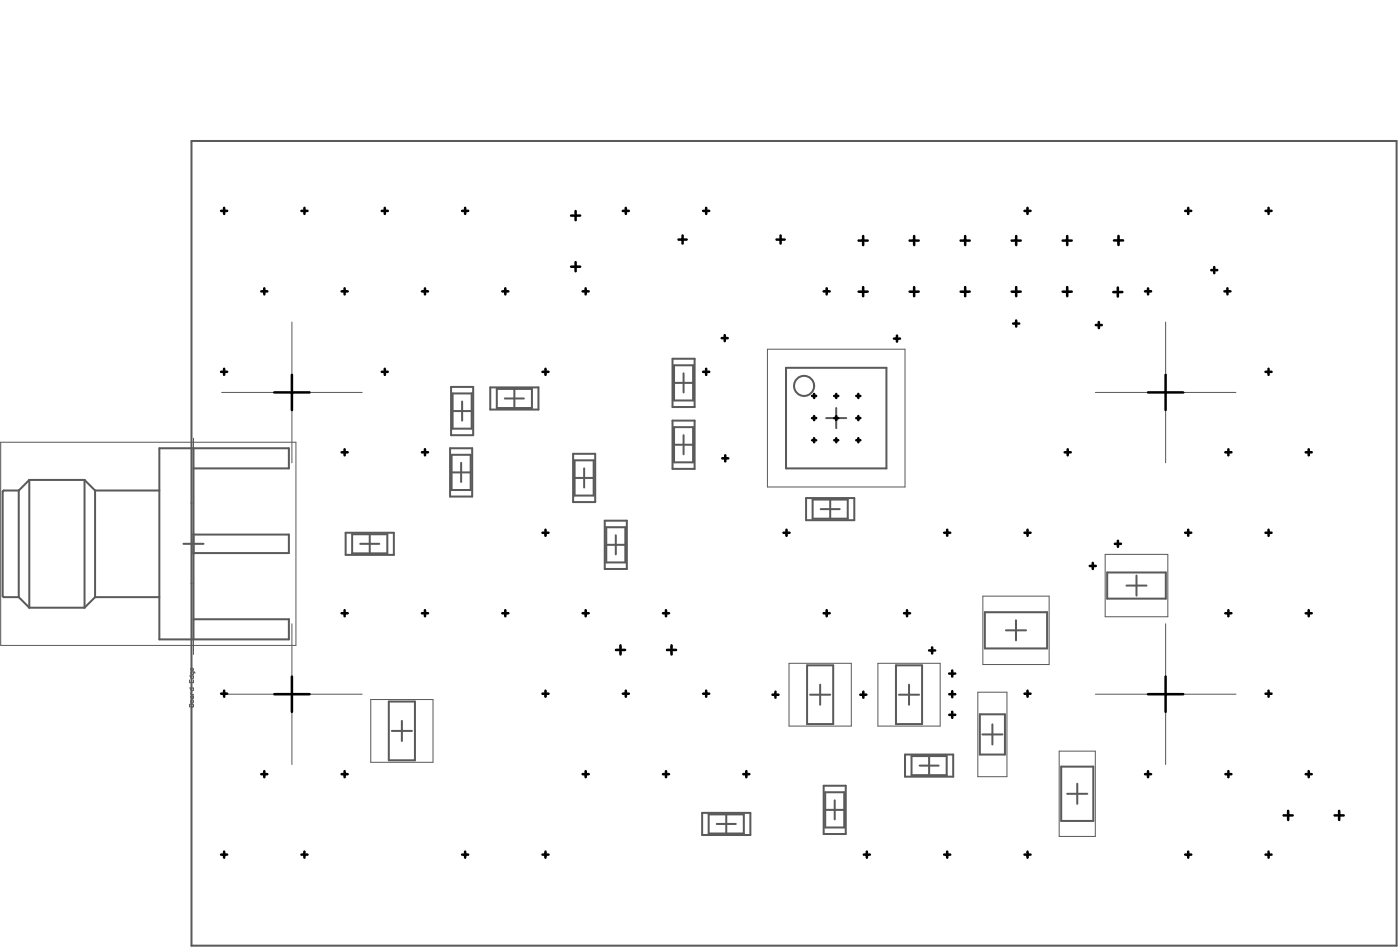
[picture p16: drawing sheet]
<svg xmlns="http://www.w3.org/2000/svg" width="232mm" height="157mm" viewBox="0 0 232 157" stroke-linecap="round" stroke-linejoin="round" font-family="sans-serif">
<g fill="none" stroke="#5a5a5a" stroke-width=".33">
<path d="M31.7 23.3h199.5v133.1h-199.5zM111.3 59.3h3.7v8h-3.7zM4.9 79.4l-1.8 1.7M4.9 79.4v21.1M4.9 79.4h9.1M14 79.4l1.7 1.7M14 79.4v21.1M32 74.2v31.6M32 77.5h15.8v-3.3h-21.4v31.6h21.4v-3.4h-15.8M74.5 74.2h3.7v7.9h-3.7zM74.7 64h3.6v8h-3.6zM74.8 78.1h3.1"/>
<path d="M74.8 75.2h3.1v5.9h-3.1zM74.9 68h3.2M74.9 65.1h3.2v5.8h-3.2zM76.3 76.6v3.1M76.5 66.4v3.2M81.2 64.1h7.9v3.6h-7.9zM82.2 64.3h5.9v3.2h-5.9zM83.6 65.9h3.1M85.2 64.3v3.2M94.9 75.1h3.6v8h-3.6zM95.1 79.1h3.2M95.1 76.2h3.2v5.8h-3.2z"/>
<path d="M96.7 77.5v3.1M111.3 69.6h3.7v8h-3.7zM111.6 63.3h3.1M111.6 73.6h3.1M111.6 70.7h3.1v5.8h-3.1zM111.6 60.4h3.1v5.9h-3.1zM113.2 61.8v3.1M113.2 72v3.2M130.1 60.8h16.7v16.7h-16.7zM136.8 69.2h3.3M138.4 67.5v3.3M3.1 81.1h-2.5l-.2 .2v17.3l.2 .2h2.5"/>
<path d="M3.1 98.8l1.8 1.7M3.1 81.1v17.7M15.7 98.8l-1.7 1.7M15.7 81.1v17.7M15.7 98.8h10.7M15.7 81.1h10.7M30.4 90h3.3M32 88.4h15.8v3.1h-15.8M57.2 88.1h8v3.7h-8zM58.3 88.4h5.8v3.1h-5.8zM59.6 90h3.2M61.2 88.4v3.1"/>
<path d="M100.1 86.1h3.7v8h-3.7zM100.4 90.1h3.1M100.4 87.2h3.1v5.8h-3.1zM101.9 88.5v3.2M133.5 82.4h7.9v3.7h-7.9zM134.5 82.6h5.9v3.2h-5.9zM135.9 84.2h3.1M137.4 82.6v3.2M183.3 94.7h9.7v4.3h-9.7zM186.5 96.9h3.3M188.2 95.2v3.3M4.9 100.5h9.1"/>
<path d="M64.4 116.1h4.3v9.7h-4.3zM66.5 119.2v3.4M133.6 110.1h4.3v9.7h-4.3zM134.1 114.9h3.3M135.8 113.3v3.3M148.3 110.1h4.4v9.7h-4.4zM148.8 114.9h3.4M150.5 113.3v3.3M162.2 118.2h4.2v6.6h-4.2zM163 101.3h10.4v6h-10.4zM164.3 119.8v3.4M166.5 104.3h3.4"/>
<path d="M168.2 102.6v3.3M64.9 120.9h3.3M116.2 134.5h8v3.6h-8zM117.3 134.7h5.8v3.2h-5.8zM118.7 136.3h3.1M120.2 134.7v3.2M136.4 130h3.6v8h-3.6zM136.6 134h3.2M136.6 131.1h3.2v5.8h-3.2zM138.2 132.4v3.2M149.8 124.8h8v3.7h-8zM150.9 125.1h5.8v3.1h-5.8z"/>
<path d="M152.2 126.7h3.2M153.8 125.1v3.1M162.6 121.5h3.4M175.7 126.8h5.3v9h-5.3zM176.7 131.3h3.3M178.3 129.6v3.4"/>
<circle cx="133.1" cy="63.8" r="1.66"/>
</g>
<g fill="none" stroke="#5a5a5a" stroke-width=".17">
<path d="M48.3 53.3v23.3M127.1 57.8h22.7v22.8h-22.7zM193 53.3v23.3M.1 73.2h48.9v33.6h-48.9zM32 72.5v35.8M36.7 64.9h23.3M181.3 64.9h23.3M162.7 98.6h11v11.3h-11zM183 91.7h10.3v10.3h-10.3zM31.4 111.8h.6l-.1 .5-.3-.2v-.3M31.4 112.5v.4h.6v-.4M31.4 113.8h.6v.3l-.3 .2-.1-.5"/>
<path d="M31.5 116.5l.2 .1 .2-.1 .1 .4h-.6zM31.6 114.6l.2 .3M31.6 114.9h.4M31.7 116.9h.1M31.7 115.8l.3 .1-.1 .4-.3-.2zM31.7 112.7v.2M31.7 116.6v.3M31.8 115.1v.4l.1 .1 .1-.1v-.4h-.3l-.1 .4M32 110.6l-.1 .3h-.2l-.1-.3 .2-.1v.4M32 111.2l-.1 .4-.3-.1v-.3h.5l.2 .2M36.7 114.8h23.3M48.3 103.2v23.3"/>
<path d="M61.4 115.7h10.3v10.4h-10.3zM130.6 109.7h10.3v10.4h-10.3zM145.3 109.7h10.3v10.4h-10.3zM161.9 114.5h4.8v14h-4.8zM181.3 114.8h23.3M193 103.2v23.3M175.3 124.3h6v14.1h-6z"/>
</g>
<g fill="none" stroke="#000" stroke-width=".42">
<path d="M36.6 34.9h1M37.1 34.4v1M49.9 34.9h1M50.4 34.4v1M63.2 34.9h1M63.7 34.4v1M76.5 34.9h1M77 34.4v1M94.5 35.7h1.5M95.3 34.9v1.5M103.1 34.9h1M103.6 34.4v1"/>
<path d="M112.3 39.6h1.4M113 39v1.3M116.4 34.9h1M116.9 34.4v1M128.6 39.6h1.3M129.2 39v1.3M142.1 39.8h1.5M142.9 39v1.5M150.6 39.8h1.5M151.3 39v1.5M159 39.8h1.5M159.8 39v1.5"/>
<path d="M167.5 39.8h1.5M168.2 39v1.5M169.6 34.9h1M170.1 34.4v1M175.9 39.8h1.5M176.7 39v1.5M184.4 39.8h1.5M185.2 39v1.5M196.2 34.9h1M196.7 34.4v1M209.5 34.9h1M210 34.4v1"/>
<path d="M43.3 48.2h1M43.8 47.7v1M56.6 48.2h1M57.1 47.7v1M69.9 48.2h1M70.4 47.7v1M83.2 48.2h1M83.7 47.7v1M94.5 44.1h1.5M95.3 43.4v1.5M96.5 48.2h1M97 47.7v1"/>
<path d="M119.5 55.9h1M120 55.4v1M136.4 48.2h1M136.9 47.7v1M142.1 48.2h1.5M142.9 47.5v1.5M148 56h1M148.5 55.5v1M150.6 48.2h1.5M151.3 47.5v1.5M159 48.2h1.5M159.8 47.5v1.5"/>
<path d="M167.5 48.2h1.5M167.7 53.5h1M168.2 47.5v1.5M168.2 53v1M175.9 48.2h1.5M176.7 47.5v1.5M181.4 53.8h1M181.9 53.3v1M184.3 48.3h1.5M185.1 47.6v1.5M189.6 48.2h1M190.1 47.7v1"/>
<path d="M200.5 44.7h1M201 44.2v1M202.7 48.2h1M203.2 47.7v1M36.6 61.5h1M37.1 61v1M45.4 64.9h5.8M48.3 62v5.8M56.6 74.8h1M57.1 74.3v1M63.2 61.5h1M63.7 61v1"/>
<path d="M69.9 74.8h1M70.4 74.3v1M89.8 61.5h1M90.3 61v1M116.4 61.5h1M116.9 61v1M119.6 75.8h1M120.1 75.3v1M134.4 65.5h.7M134.4 69.2h.7M134.4 72.8h.7M134.8 65.2v.6"/>
<path d="M134.8 68.8v.7M134.8 72.5v.7M138.1 65.5h.7M138.1 69.2h.7M138.1 72.8h.7M138.4 65.2v.6M138.4 68.8v.7M138.4 72.5v.7M141.8 65.5h.6M141.8 69.2h.6M141.8 72.8h.6M142.1 65.2v.6"/>
<path d="M142.1 68.8v.7M142.1 72.5v.7M176.3 74.8h1M176.8 74.3v1M190.1 64.9h5.8M193 62v5.8M202.9 74.8h1M203.4 74.3v1M209.5 61.5h1M210 61v1M216.2 74.8h1M216.7 74.3v1"/>
<path d="M89.8 88.1h1M90.3 87.6v1M129.7 88.1h1M130.2 87.6v1M156.3 88.1h1M156.8 87.6v1M169.6 88.1h1M170.1 87.6v1M180.4 93.6h1M180.9 93.1v1M184.6 90h1M185.1 89.5v1"/>
<path d="M196.2 88.1h1M196.7 87.6v1M209.5 88.1h1M210 87.6v1M36.6 114.8h1M37.1 114.3v1M45.4 114.8h5.8M48.3 111.9v5.8M56.6 101.4h1M57.1 100.9v1M69.9 101.4h1M70.4 100.9v1"/>
<path d="M83.2 101.4h1M83.7 100.9v1M89.8 114.8h1M90.3 114.3v1M96.5 101.4h1M97 100.9v1M102 107.5h1.5M102.7 106.8v1.5M103.1 114.8h1M103.6 114.3v1M109.8 101.4h1M110.3 100.9v1"/>
<path d="M110.4 107.5h1.5M111.2 106.8v1.5M116.4 114.8h1M116.9 114.3v1M127.9 114.9h1M128.4 114.4v1M136.4 101.4h1M136.9 100.9v1M142.4 114.9h1M142.9 114.4v1M149.7 101.4h1M150.2 100.9v1"/>
<path d="M153.8 107.6h1M154.3 107.1v1M157.1 118.2h1M157.1 111.4h1M157.1 114.8h1M157.6 110.9v1M157.6 114.3v1M157.6 117.7v1M169.6 114.8h1M170.1 114.3v1M190.1 114.8h5.8M193 111.9v5.8"/>
<path d="M202.9 101.4h1M203.4 100.9v1M209.5 114.8h1M210 114.3v1M216.2 101.4h1M216.7 100.9v1M43.3 128.1h1M43.8 127.6v1M56.6 128.1h1M57.1 127.6v1M96.5 128.1h1M97 127.6v1"/>
<path d="M109.8 128.1h1M110.3 127.6v1M123.1 128.1h1M123.6 127.6v1M189.6 128.1h1M190.1 127.6v1M202.9 128.1h1M203.4 127.6v1M212.5 134.9h1.5M213.3 134.1v1.5M216.2 128.1h1M216.7 127.6v1"/>
<path d="M221 134.9h1.5M221.7 134.1v1.5M36.6 141.4h1M37.1 140.9v1M49.9 141.4h1M50.4 140.9v1M76.5 141.4h1M77 140.9v1M89.8 141.4h1M90.3 140.9v1M143 141.4h1M143.5 140.9v1"/>
<path d="M156.3 141.4h1M156.8 140.9v1M169.6 141.4h1M170.1 140.9v1M196.2 141.4h1M196.7 140.9v1M209.5 141.4h1M210 140.9v1"/>
</g>
</svg>
